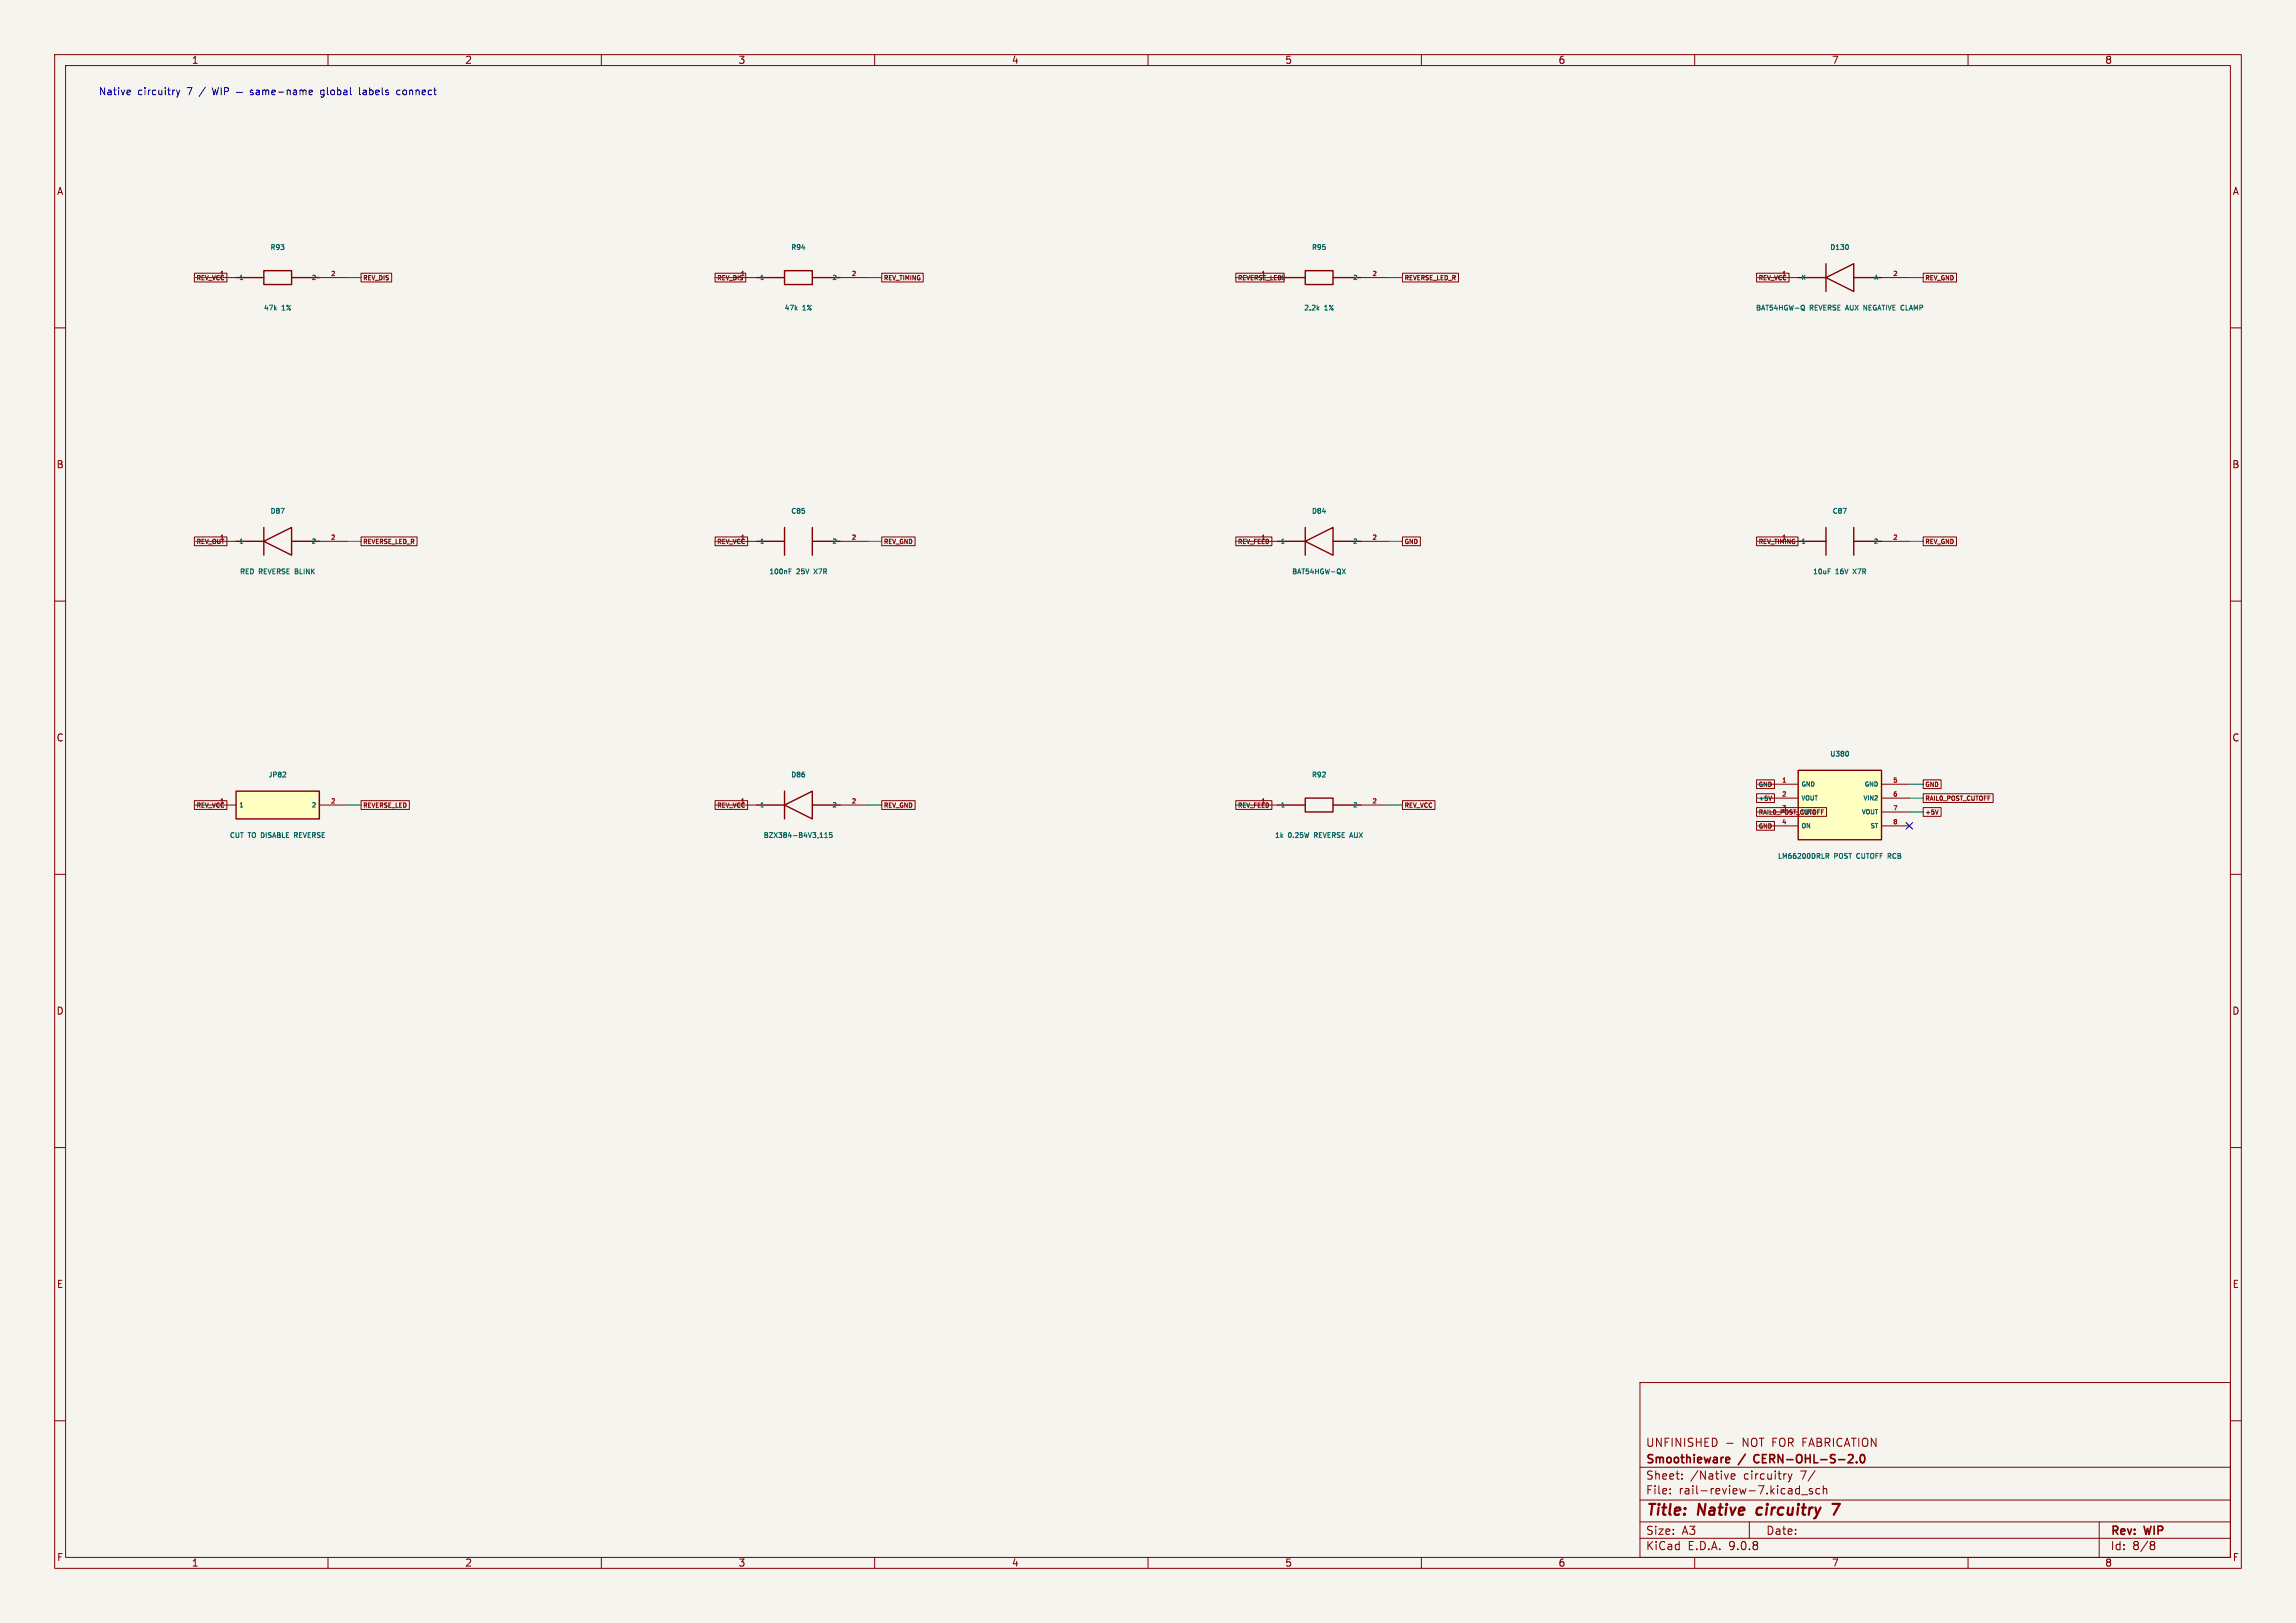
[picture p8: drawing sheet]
<svg xmlns="http://www.w3.org/2000/svg" width="420mm" height="297mm" viewBox="0 0 420 297" stroke-linecap="round" stroke-linejoin="round" font-family="sans-serif">
<defs><g id="words">
<g font-size="2.8" fill="#840000">
<text x="301" y="277.9">Title:</text>
<text x="310.6" y="277.9">Native</text>
<text x="322.2" y="277.9">circuitry</text>
</g>
<g font-size="2.1" fill="#840000">
<text x="301" y="268.2">Smoothieware</text>
<text x="301" y="265">UNFINISHED</text>
<text x="318.2" y="268.2">/</text>
<text x="318.7" y="265">NOT FOR FABRICATION</text>
<text x="321.5" y="268.2">CERN-OHL-S-2.0</text>
<text x="301" y="273.7">File:</text>
<text x="301" y="271">Sheet:</text>
<text x="307.1" y="273.7">rail-review-7.kicad_sch</text>
<text x="309.2" y="271">/Native</text>
<text x="319" y="271">circuitry</text>
<text x="329.5" y="271">7/</text>
<text x="301" y="281.1">Size:</text>
<text x="307.6" y="281.1">A3</text>
<text x="323" y="281.1">Date:</text>
<text x="386" y="281.3">Rev:</text>
<text x="392.4" y="281.3">WIP</text>
<text x="301" y="283.9">KiCad</text>
<text x="308.7" y="283.9">E.D.A.</text>
<text x="316.3" y="283.9">9.0.8</text>
<text x="386" y="283.9">Id:</text>
<text x="390.1" y="283.9">8/8</text>
</g>
<g font-size="1.8" fill="#840000">
<text x="35" y="11.9">1</text>
<text x="85" y="11.9">2</text>
<text x="135" y="11.9">3</text>
<text x="185" y="11.9">4</text>
<text x="235" y="11.9">5</text>
<text x="285" y="11.9">6</text>
<text x="335" y="11.9">7</text>
<text x="385" y="11.9">8</text>
<text x="10.3" y="35.9">A</text>
<text x="408.3" y="35.9">A</text>
<text x="10.3" y="85.9">B</text>
<text x="408.2" y="85.9">B</text>
<text x="10.3" y="135.9">C</text>
<text x="408.2" y="135.9">C</text>
<text x="10.3" y="185.9">D</text>
<text x="408.2" y="185.9">D</text>
<text x="10.3" y="235.9">E</text>
<text x="408.3" y="235.9">E</text>
<text x="10.3" y="285.9">F</text>
<text x="35" y="286.9">1</text>
<text x="85" y="286.9">2</text>
<text x="135" y="286.9">3</text>
<text x="185" y="286.9">4</text>
<text x="235" y="286.9">5</text>
<text x="285" y="286.9">6</text>
<text x="335" y="286.9">7</text>
<text x="385" y="286.9">8</text>
<text x="408.3" y="285.9">F</text>
</g>
<g font-size="1.8" fill="#0000c2">
<text x="18" y="17.6">Native</text>
<text x="25.2" y="17.6">circuitry</text>
<text x="34.4" y="17.6">7</text>
<text x="36.8" y="17.6">/</text>
<text x="59.7" y="17.6">global</text>
<text x="66.9" y="17.6">labels</text>
<text x="74" y="17.6">connect</text>
</g>
<g font-size="1.3" fill="#006464">
<text x="49.4" y="45.9">R93</text>
<text x="144.6" y="45.9">R94</text>
<text x="239.9" y="45.9">R95</text>
<text x="334.7" y="45.9">D130</text>
<text x="48.2" y="57">47k</text>
<text x="51.6" y="57">1%</text>
<text x="143.4" y="57">47k</text>
<text x="146.8" y="57">1%</text>
<text x="238.4" y="57">2.2k</text>
<text x="242.3" y="57">1%</text>
<text x="321.1" y="57">BAT54HGW-Q</text>
<text x="331.1" y="57">REVERSE AUX</text>
<text x="341.4" y="57">NEGATIVE CLAMP</text>
<text x="49.4" y="94.2">D87</text>
<text x="144.6" y="94.2">C85</text>
<text x="239.9" y="94.2">D84</text>
<text x="335.1" y="94.2">C87</text>
<text x="43.8" y="105.3">RED</text>
<text x="47.4" y="105.3">REVERSE BLINK</text>
<text x="140.6" y="105.3">100nF</text>
<text x="145.7" y="105.3">25V</text>
<text x="149.2" y="105.3">X7R</text>
<text x="236.2" y="105.3">BAT54HGW-QX</text>
<text x="331.5" y="105.3">10uF</text>
<text x="335.8" y="105.3">16V</text>
<text x="339.2" y="105.3">X7R</text>
<text x="49" y="142.5">JP82</text>
<text x="144.6" y="142.5">D86</text>
<text x="239.9" y="142.5">R92</text>
<text x="334.7" y="138.6">U380</text>
<text x="41.9" y="153.5">CUT</text>
<text x="45.4" y="153.5">TO DISABLE</text>
<text x="54.4" y="153.5">REVERSE</text>
<text x="139.6" y="153.5">BZX384-B4V3,115</text>
<text x="233.1" y="153.5">1k</text>
<text x="235.7" y="153.5">0.25W</text>
<text x="240.6" y="153.5">REVERSE AUX</text>
<text x="325.1" y="157.3">LM66200DRLR</text>
<text x="335.5" y="157.3">POST</text>
<text x="339.9" y="157.3">CUTOFF</text>
<text x="345.9" y="157.3">RCB</text>
</g>
<g font-size="1.1" fill="#840000">
<text x="35.9" y="51.5">REV_VCC</text>
<text x="40.1" y="50.5">1</text>
<text x="66.3" y="51.5">REV_DIS</text>
<text x="131.1" y="51.5">REV_DIS</text>
<text x="135.4" y="50.5">1</text>
<text x="161.6" y="51.5">REV_TIMING</text>
<text x="226.4" y="51.5">REVERSE_LED1</text>
<text x="230.6" y="50.5">1</text>
<text x="256.8" y="51.5">REVERSE_LED_R</text>
<text x="321.6" y="51.5">REV_VCC</text>
<text x="325.9" y="50.5">1</text>
<text x="352.1" y="51.5">REV_GND</text>
<text x="35.9" y="99.7">REV_OUT</text>
<text x="66.3" y="99.7">REVERSE_LED_R</text>
<text x="131.1" y="99.7">REV_VCC</text>
<text x="135.4" y="98.8">1</text>
<text x="161.6" y="99.7">REV_GND</text>
<text x="226.4" y="99.7">REV_FEED</text>
<text x="230.6" y="98.8">1</text>
<text x="256.8" y="99.7">GND</text>
<text x="321.6" y="99.7">REV_TIMING</text>
<text x="352.1" y="99.7">REV_GND</text>
<text x="35.9" y="148">REV_VCC</text>
<text x="40.1" y="147.1">1</text>
<text x="66.3" y="148">REVERSE_LED</text>
<text x="131.1" y="148">REV_VCC</text>
<text x="135.4" y="147.1">1</text>
<text x="161.6" y="148">REV_GND</text>
<text x="226.4" y="148">REV_FEED</text>
<text x="230.6" y="147.1">1</text>
<text x="256.8" y="148">REV_VCC</text>
<text x="321.6" y="146.7">+5V</text>
<text x="321.6" y="149.3">RAIL0_POST_CUTOFF</text>
<text x="321.6" y="144.2">GND</text>
<text x="325.9" y="148.3">3</text>
<text x="329.4" y="149.2">VIN1</text>
<text x="352.1" y="146.7">RAIL0_POST_CUTOFF</text>
<text x="352.1" y="144.2">GND</text>
<text x="352.1" y="149.3">+5V</text>
<text x="321.6" y="151.8">GND</text>
</g>
<g font-size="1.1" fill="#006464">
<text x="43.7" y="51.4">1</text>
<text x="56.9" y="51.4">2</text>
<text x="138.9" y="51.4">1</text>
<text x="152.1" y="51.4">2</text>
<text x="247.4" y="51.4">2</text>
<text x="329.4" y="51.4">K</text>
<text x="342.7" y="51.4">A</text>
<text x="43.7" y="99.7">1</text>
<text x="56.9" y="99.7">2</text>
<text x="138.9" y="99.7">1</text>
<text x="152.1" y="99.7">2</text>
<text x="234.2" y="99.7">1</text>
<text x="247.4" y="99.7">2</text>
<text x="329.4" y="99.7">1</text>
<text x="342.6" y="99.7">2</text>
<text x="43.7" y="147.9">1</text>
<text x="56.9" y="147.9">2</text>
<text x="138.9" y="147.9">1</text>
<text x="152.1" y="147.9">2</text>
<text x="234.2" y="147.9">1</text>
<text x="247.4" y="147.9">2</text>
<text x="329.4" y="144.1">GND</text>
<text x="329.4" y="146.7">VOUT</text>
<text x="340.4" y="149.2">VOUT</text>
<text x="340.7" y="146.7">VIN2</text>
<text x="340.9" y="144.1">GND</text>
<text x="329.4" y="151.8">ON</text>
<text x="342" y="151.8">ST</text>
</g>
<g font-size="1.1" fill="#a90000">
<text x="60.4" y="50.5">2</text>
<text x="155.7" y="50.5">2</text>
<text x="250.9" y="50.5">2</text>
<text x="346.2" y="50.5">2</text>
<text x="40.1" y="98.8">1</text>
<text x="60.4" y="98.8">2</text>
<text x="155.7" y="98.8">2</text>
<text x="250.9" y="98.8">2</text>
<text x="325.9" y="98.8">1</text>
<text x="346.2" y="98.8">2</text>
<text x="325.9" y="143.3">1</text>
<text x="346.2" y="143.3">5</text>
<text x="60.4" y="147.1">2</text>
<text x="155.7" y="147.1">2</text>
<text x="250.9" y="147.1">2</text>
<text x="325.9" y="145.8">2</text>
<text x="346.2" y="145.8">6</text>
<text x="346.2" y="148.3">7</text>
<text x="325.9" y="150.9">4</text>
<text x="346.2" y="150.9">8</text>
</g>
</g></defs>
<path d="M0 0h420v297h-420z" fill="#f5f4ef" stroke="#f5f4ef" stroke-width=".18"/>
<g fill="none" stroke="#840000" stroke-width=".18">
<path d="M10 10h400v277h-400zM12 12h396v273h-396zM60 10v2M110 10v2M160 10v2M210 10v2M260 10v2M310 10v2M360 10v2M10 60h2M408 60h2M323.8 99.1h5.1"/>
<path d="M344.2 99.1h5M10 110h2M408 110h2M10 160h2M408 160h2M10 210h2M408 210h2M300 253h108v32h-108zM10 260h2M300 278.5h108M300 274.5h108M300 268.5h108"/>
<path d="M305.5 273.2v.2M305.5 272.5v.1M307.7 270.5v.2M307.7 269.8v.1M315.9 264.1h1.1M316.7 270.2l.7-.2-.1-.2-.4-.1-.2 .2v.7h.6M320 278.5v3M327.1 269.7l.3 1M327.4 270.7l-.3 .5M327.8 269.7l-.4 1M328.7 272.4l.5 .1M329.2 271.9v1.5"/>
<path d="M329.2 273.3l-.5 .1M329.5 273.5h1.2M331.5 272.5l-.3-.1-.3 .2 .1 .2 .5 .2v.3h-.6M332.9 272.5l-.5-.1-.2 .3v.4l.1 .2h.6M333.5 272.5l.2-.1 .4 .1 .1 .9M333.5 271.9v1.5M384 278.5v6.5M408 260h2M60 285v2M110 285v2M160 285v2M210 285v2"/>
<path d="M260 285v2M300 281.5h108M310 285v2M360 285v2M393.6 282.1l.4 .1 .2 .2-.3 .3M393.6 282.7h.3M393.9 282.7l.2 .2 .1 .4-.2 .2-.4 .1"/>
</g>
<path d="M321.5 276.1l-.2 .7 .3 .4M335.2 275.2h1.3l-1.1 2" fill="none" stroke="#840000" stroke-width=".4"/>
<path d="M315.9 266.7l.4 .1 .1 .2-.7 .2M316.3 267.6l-.4 .1M321 266.4l-.2 .4 .2 .7M338 267.7h1M338.9 266.3v.5M339.6 267.5v.2M340.4 266.3l.2-.1a.8 .8 0 0 1 .5 .7 .8 .8 0 0 1-.5 .8l-.2-.2-.1-.4z" fill="none" stroke="#840000" stroke-width=".3"/>
<path d="M328.9 99.1h5.1M334 96.5v5.1M339.1 99.1h5.1M339.1 96.5v5.1" fill="none" stroke="#840000" stroke-width=".25"/>
<path d="M334.4 104.1h.4" fill="none" stroke="#006464" stroke-width=".18"/>
<path d="M43.2 144.8h15.2v5.1h-15.2z" fill="#ffffc2"/>
<g fill="none" stroke="#840000" stroke-width=".25">
<path d="M138.4 50.8h5.1M143.5 49.5h5.1v2.6h-5.1zM148.6 50.8h5.1M328.9 50.8h5.1M334 50.8l5.1-2.5v5zM334 48.3v5M339.1 50.8h5.1M43.2 99.1h5.1M48.3 99.1l5-2.6v5.1zM48.3 96.5v5.1M53.3 99.1h5.1M138.4 99.1h5.1"/>
<path d="M143.5 96.5v5.1M148.6 99.1h5.1M148.6 96.5v5.1M43.2 144.8h15.2v5.1h-15.2z"/>
</g>
<path d="M133.3 50.8h5.1M153.7 50.8h5M323.8 50.8h5.1M344.2 50.8h5M38.1 99.1h5.1M58.4 99.1h5.1M133.3 99.1h5.1M153.7 99.1h5M38.1 147.3h5.1M58.4 147.3h5.1" fill="none" stroke="#840000" stroke-width=".18"/>
<path d="M329.7 55.8l.2 .1 .2 .2-.1 .5-.3 .1M329.7 56.5l.4 .3M338 44.9v.7M340.9 56.7v-.9l.6 .9M144.3 104.5h.3M144.3 104.1h.5M51.7 142.2h.6M52.2 141.4v.3M53.9 152.8h.3M54.2 152.4h-.3v.9" fill="none" stroke="#006464" stroke-width=".18"/>
<path d="M328.9 141h15.3v12.7h-15.3z" fill="#ffffc2"/>
<g fill="none" stroke="#840000" stroke-width=".25">
<path d="M43.2 50.8h5.1M48.3 49.5h5v2.6h-5zM53.3 50.8h5.1M233.7 50.8h5.1M238.8 49.5h5v2.6h-5zM243.8 50.8h5.1M233.7 99.1h5.1M238.8 99.1l5-2.6v5.1zM238.8 96.5v5.1M243.8 99.1h5.1M138.4 147.3h5.1M143.5 147.3l5.1-2.5v5.1z"/>
<path d="M143.5 144.8v5.1M148.6 147.3h5.1M233.7 147.3h5.1M238.8 146.1h5v2.5h-5zM243.8 147.3h5.1M328.9 141h15.3v12.7h-15.3z"/>
</g>
<g fill="none" stroke="#840000" stroke-width=".18">
<path d="M35.6 50h5.9v1.6h-5.9zM38.1 50.8h5.1M58.4 50.8h5.1M66 50h5.6v1.6h-5.6zM130.8 50h5.6v1.6h-5.6zM161.3 50h7.6v1.6h-7.6zM226.1 50h8.8v1.6h-8.8zM228.6 50.8h5.1M248.9 50.8h5.1M256.5 50h10.3v1.6h-10.3zM321.3 50h6v1.6h-6zM351.8 50h6.1v1.6h-6.1z"/>
<path d="M35.6 98.3h5.9v1.6h-5.9zM66 98.3h10.3v1.6h-10.3zM130.8 98.3h6v1.6h-6zM161.3 98.3h6.1v1.6h-6.1zM226.1 98.3h6.6v1.6h-6.6zM228.6 99.1h5.1M248.9 99.1h5.1M256.5 98.3h3.3v1.6h-3.3zM321.3 98.3h7.6v1.6h-7.6zM351.8 98.3h6.1v1.6h-6.1zM35.6 146.5h5.9v1.6h-5.9zM66 146.5h8.9v1.6h-8.9z"/>
<path d="M130.8 146.5h6v1.6h-6zM133.3 147.3h5.1M153.7 147.3h5M161.3 146.5h6.1v1.6h-6.1zM226.1 146.5h6.6v1.6h-6.6zM228.6 147.3h5.1M248.9 147.3h5.1M256.5 146.5h6v1.6h-6zM321.3 145.2h3.3v1.7h-3.3zM321.3 147.8h12.8v1.6h-12.8zM321.3 150.3h3.3v1.6h-3.3zM321.3 142.7h3.3v1.6h-3.3z"/>
<path d="M323.8 143.5h5.1M323.8 146.1h5.1M323.8 148.6h5.1M323.8 151.1h5.1M324.1 145.7l-.3 .8M344.2 143.5h5M344.2 146.1h5M344.2 148.6h5M344.2 151.1h5M351.8 145.2h12.8v1.7h-12.8zM351.8 142.7h3.3v1.6h-3.3zM351.8 147.8h3.3v1.6h-3.3z"/>
<path d="M354.6 148.2l-.3 .8"/>
</g>
<g fill="none" stroke="#006464" stroke-width=".18">
<path d="M241 56.4l.3 .3M241.3 56.1l-.4 .4M245.5 104.1l.6 .9M246.1 104.1l-.6 .9M338 137.5l.1 .3-.1 .5M150 153.3h.5M150.8 153.3h.6M150.8 152.6l.3-.2v.9M152.2 152.4h-.5v.4h.4l.1 .4h-.5M334 156.2h.4l.1 .1-.1 .3h-.4M334.2 156.6l.3 .5M345.4 156.6h.3"/>
<path d="M345.7 156.2h-.3v.9"/>
</g>
<g fill="none" stroke="#009600" stroke-width=".18">
<path d="M35.6 50.8h2.5M63.5 50.8h2.5M130.8 50.8h2.5M158.7 50.8h2.6M226.1 50.8h2.5M254 50.8h2.5M321.3 50.8h2.5M349.2 50.8h2.6M35.6 99.1h2.5M63.5 99.1h2.5M130.8 99.1h2.5M158.7 99.1h2.6"/>
<path d="M226.1 99.1h2.5M254 99.1h2.5M321.3 99.1h2.5M349.2 99.1h2.6M35.6 147.3h2.5M63.5 147.3h2.5M130.8 147.3h2.5M158.7 147.3h2.6M226.1 147.3h2.5M254 147.3h2.5M321.3 143.5h2.5M321.3 148.6h2.5"/>
<path d="M321.3 146.1h2.5M321.3 151.1h2.5M349.2 143.5h2.6M349.2 148.6h2.6M349.2 146.1h2.6"/>
</g>
<path d="M348.6 150.5l1.3 1.2M349.9 150.5l-1.3 1.2" fill="none" stroke="#000084" stroke-width=".18"/>
<g fill="none" stroke="#0000c2" stroke-width=".18">
<path d="M23.7 16.5l.2 .3-.7 .1M23.8 17.3h-.1M32.3 16.5l.3 .8M32.6 17.3l-.3 .5M32.9 16.5l-.3 .8M38.8 16l.3 1.3 .3-.9 .2 .9 .4-1.3M40.4 16v1.3M41.1 16.7h.6l.1-.2-.1-.3-.6-.2v1.3M43.2 16.9h1.1M46.3 16.5h-.3l-.2 .2v.1l.5 .2v.3h-.5M46.9 16.5h.5v.8M47.4 16.8h-.4l-.2 .2 .2 .3h.4"/>
<path d="M48.1 16.6l.3-.1 .2 .2M48.1 16.5v.8M48.6 16.7l.2-.2h.3l.1 .8M48.6 16.7v.6M49.7 16.9l.7-.1-.1-.3h-.4l-.2 .2 .1 .6h.5M50.9 16.8h1M52.5 16.6l.2-.1h.3l.1 .8M52.5 16.5v.8M53.7 16.5h.5l.1 .8M54.3 16.8h-.5l-.2 .2 .2 .3h.5M54.9 16.6l.3-.1 .2 .2M54.9 16.5v.8"/>
<path d="M55.4 16.7l.2-.2h.3l.1 .8M55.4 16.7v.6M56.5 16.9l.7-.1-.1-.3h-.4l-.2 .2 .1 .6h.5M58.7 17.7h.4M59.1 16.5h-.3l-.2 .2 .1 .5 .4 .1M65.8 16v1.2l.2 .1M66.4 16.9v.4M73.2 16.5h-.4l-.2 .2 .1 .6h.5"/>
</g>
<use href="#words"/>
</svg>
